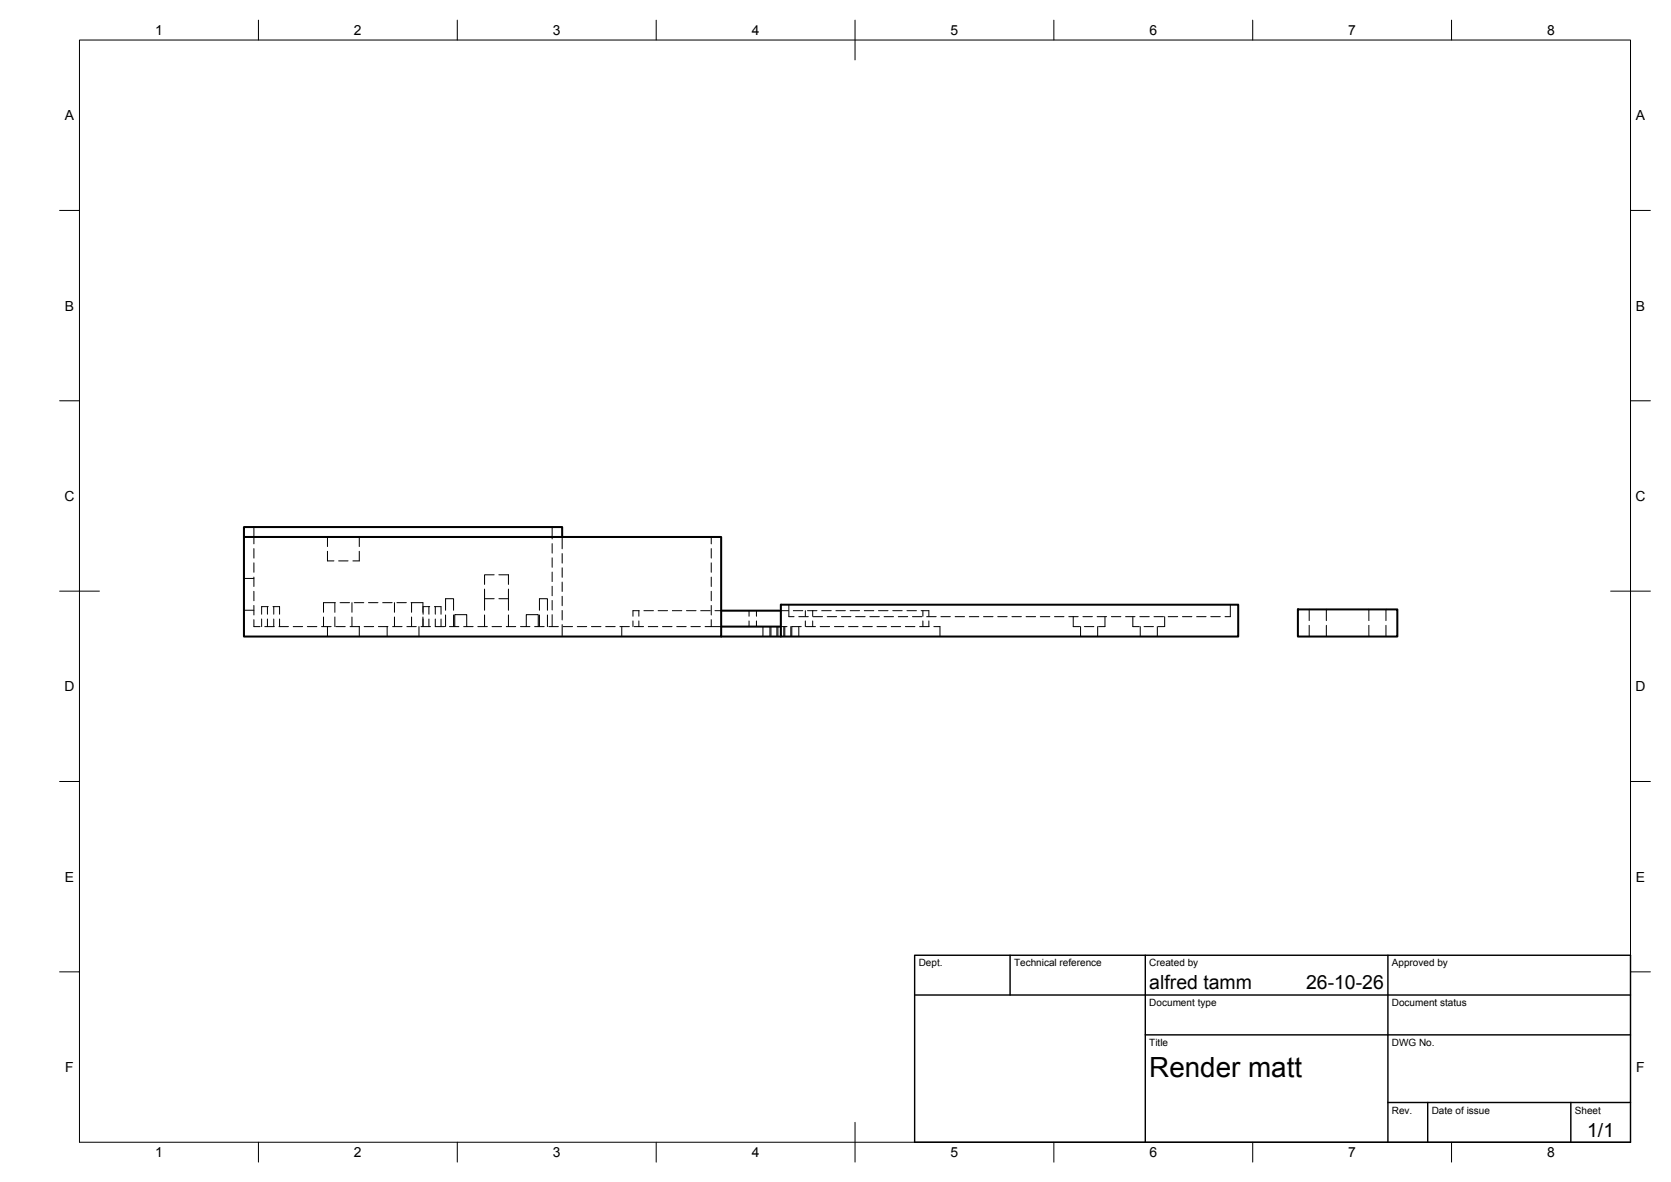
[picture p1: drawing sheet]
<svg xmlns="http://www.w3.org/2000/svg" width="420mm" height="297mm" viewBox="0 0 420 297" stroke-linecap="round" stroke-linejoin="round" font-family="sans-serif">
<defs><g id="words">
<text font-size="7" x="289" y="270.6">Render matt</text>
<g font-size="4.9">
<text x="289" y="248.5">alfred tamm</text>
<text x="328.4" y="248.5">26-10-26</text>
<text x="399.1" y="285.7">1/1</text>
</g>
<g font-size="3.5">
<text x="39" y="8.8">1</text>
<text x="89" y="8.8">2</text>
<text x="139" y="8.8">3</text>
<text x="189" y="8.8">4</text>
<text x="239" y="8.8">5</text>
<text x="289" y="8.8">6</text>
<text x="339" y="8.8">7</text>
<text x="389" y="8.8">8</text>
<text x="16.3" y="30.2">A</text>
<text x="411.3" y="30.2">A</text>
<text x="16.3" y="78">B</text>
<text x="411.3" y="78">B</text>
<text x="16.2" y="125.9">C</text>
<text x="411.2" y="125.9">C</text>
<text x="16.2" y="173.7">D</text>
<text x="411.2" y="173.7">D</text>
<text x="16.3" y="221.6">E</text>
<text x="411.3" y="221.6">E</text>
<text x="16.4" y="269.4">F</text>
<text x="411.4" y="269.4">F</text>
<text x="39" y="290.8">1</text>
<text x="89" y="290.8">2</text>
<text x="139" y="290.8">3</text>
<text x="189" y="290.8">4</text>
<text x="239" y="290.8">5</text>
<text x="289" y="290.8">6</text>
<text x="339" y="290.8">7</text>
<text x="389" y="290.8">8</text>
</g>
<g font-size="2.5">
<text x="231" y="242.9">Dept.</text>
<text x="255" y="242.9">Technical reference</text>
<text x="289" y="242.9">Created by</text>
<text x="350" y="242.9">Approved by</text>
<text x="289" y="252.8">Document type</text>
<text x="350" y="252.8">Document status</text>
<text x="289" y="262.9">Title</text>
<text x="350" y="262.9">DWG No.</text>
<text x="350" y="279.9">Rev.</text>
<text x="360" y="279.9">Date of issue</text>
<text x="396" y="279.9">Sheet</text>
</g>
</g></defs>
<!-- layer: Hidden -->
<g fill="none" stroke="#000" stroke-width=".25">
<path d="M63.8 132.4v4.3M63.8 137.9v2.4M82.3 134.9v2.5M82.3 138.5v2.5h1.7M90.3 138.5v2.5h-1.6M90.3 134.9v2.5M138.8 132.4v3M138.8 136.6v2.4M141.4 134.9v3M141.4 139.1v2.4M178.8 134.9v1.8M178.8 137.9v2.4"/>
<path d="M61.3 153.4h2.5M61.3 145.4h2.5M63.8 155.7v1.8h1.6M63.8 141.4v2.4M63.8 145v2.4M63.8 148.6v2.4M63.8 152.2v2.3M65.8 155.6v1.9M66.6 157.5h2.4M67.2 152.4v2M67.2 155.6v1.9M67.4 152.4h-1.6v2"/>
<path d="M68.6 152.4h1.7v2M68.8 152.4v2M68.8 155.6v1.9M70.1 157.5h2.4M70.3 155.6v1.9M73.7 157.5h2.4M77.3 157.5h2.4M80.9 157.5h2.3M81.3 155.1v2.4M82.3 157.5v2.5M84.2 151.5v2.4M84.2 155.1v2.4"/>
<path d="M84.3 151.5h-3v2.4M84.4 157.5h2.4M85.2 141h2.3M85.5 151.5h2.4M88 157.5h2.4M88.5 151.5v2.4M88.5 155.1v2.4M89.1 151.5h2.4M90.3 157.5v2.5M91.6 157.5h2.4M92.6 151.5h2.4M95.1 157.5h2.4"/>
<path d="M96.2 151.5h2.4M97.3 157.5v2.5M98.7 157.5h2.4M99.2 151.5v2.4M99.2 155.1v2.4M99.8 151.5h2.4M102.3 157.5h2.4M103.4 151.5h2.9l.1 2.9M103.5 151.5v2.4M103.5 155.1v2.4M105.3 157.5v2.5M105.9 157.5h2.3"/>
<path d="M106.3 155.1v2.4M106.4 152.4h1.7M107.8 152.4v2M107.8 155.6v1.9M109.2 152.4h1.7v2M109.5 155.6l-.1 1.9h2.4M109.5 152.4v2M110.9 155.6v1.9M112 153.4v-2.9h2v2.9M112 154.5v3M113 157.5h2.4M114 154.5v3"/>
<path d="M114.3 157.5v-3h3v3M116.6 157.5h2.4M120.1 157.5h2.4M121.8 148v5.4M121.8 154.5v3M121.8 150.5h2.4M123.7 157.5h2.4M124.2 144.4h-2.4v2.5M125.4 144.4h2.4v2.5M125.4 150.5h2.4M127.3 157.5h2.4M127.8 148v5.4"/>
<path d="M127.8 154.5v3M130.9 157.5h2.3M132.3 157.5v-3h3v3M134.4 157.5h2.4M135.6 153.4v-2.9h2v2.9M135.6 154.5v3M137.6 154.5v3M138 157.5h2.4M138.8 140.2v2.4M138.8 143.8v2.3M138.8 147.3v2.4M138.8 150.9v2.4"/>
<path d="M138.8 154.5v3M141.4 142.7v2.4M141.4 146.3v2.3M141.4 149.8v2.4M141.4 153.4v2.4M141.4 157v3M141.6 157.5h2.4M145.2 157.5h2.3M148.7 157.5h2.4M152.3 157.5h2.4M155.9 157.5h2.3M156.3 157.5v2.5"/>
<path d="M159.2 156v1.5M159.4 157.5h2.4M160.6 153.5v1.4M160.6 156v1.5M160.7 153.5h-1.5v1.4M161.9 153.5h2.4M163 157.5h2.4M165.5 153.5h2.4M166.6 157.5h2.4M169.1 153.5h2.3M170.2 157.5h2.3M172.6 153.5h2.4"/>
<path d="M173.7 157.5h2.4M176.2 153.5h2.4M177.3 157.5h4M178.8 141.4v2.4M178.8 145v2.4M178.8 148.6v2.4M178.8 152.2v2.3M178.8 155.7v1.8M179.8 153.5h1.5M188.3 153.5v1.4M188.3 156v1.5M190.2 153.5v1.4"/>
<path d="M190.2 156v1.5M191.8 157.5v2.5M193.6 157.5v2.5M193.8 157.5v2.5M195.3 157.5v2.5M195.6 157.5v2.5M196.3 157.5h1.6M196.3 153.5h2M197.1 157.5v2.5M197.3 157.5v2.5M198.4 152v3h1.3M198.8 157.5v2.5"/>
<path d="M199.5 153.5h2.3M200.9 155h2.3M200.9 157.5v2.5M201.5 157.5h-2.4v2.5M202.5 153.5v1.4M202.5 156v1.5M202.6 157.5h2.4M203 153.5h2.4M204.3 153.5v1.4M204.3 156v1.5M204.4 155h2.4M206.2 157.5h2.4"/>
<path d="M206.6 153.5h2.4M208 155h2.4M209.8 157.5h2.4M210.2 153.5h2.4M211.6 155h2.4M213.4 157.5h2.4M213.8 153.5h2.3M215.1 155h2.4M216.9 157.5h2.4M217.3 153.5h2.4M218.7 155h2.4M220.5 157.5h2.4"/>
<path d="M220.9 153.5h2.4M222.3 155h2.4M224.1 157.5h2.4M224.5 153.5h2.3M225.9 155h2.3M227.6 157.5h2.4M228 153.5h2.4M229.4 155h2.4M231.2 157.5h2.4M231.6 153.5h2v1.4M232.1 153.5v1.4M232.1 156v1.5"/>
<path d="M233 155h2.4M233.6 156v1.5M234.8 157.5h1.5v2.5M236.6 155h2.4M240.2 155h2.3M243.7 155h2.4M247.3 155h2.4M250.9 155h2.3M254.4 155h2.4M258 155h2.4M261.6 155h2.4M265.2 155h2.3"/>
<path d="M268.7 155h2.4M269.9 155v2.5h1.6M271.7 157.5v2.5M272.3 155h2.4M272.6 157.5h2.4M275.9 155h2.4M276 157.5v2.5M277.8 155v2.5h-1.6M279.4 155h2.4M283 155h2.4M284.8 155v2.5h1.7M286.6 155h2.4"/>
<path d="M286.7 157.5v2.5M287.7 157.5h2.3M290.2 155h2.3M291 157.5v2.5M292.8 155v2.5h-1.6M293.7 155h2.4M297.3 155h2.4M300.9 155h2.4M304.4 155h2.4M309.4 152v3h-1.4M329.2 153.1v2.9M329.2 157.1v2.9"/>
<path d="M333.5 153.1v2.9M333.5 157.1v2.9M344.2 153.1v2.9M344.2 157.1v2.9M348.5 153.1v2.9M348.5 157.1v2.9"/>
</g>
<!-- layer: Visible -->
<path d="M61.3 134.9h120v25.1h-120zM61.3 134.9v-2.5h80.1v2.5M181.3 153.5h15M181.3 160h15M181.3 157.5h15M196.3 152h115v8h-115zM326.3 153.1h25v6.9h-25z" fill="none" stroke="#000" stroke-width=".51"/>
<!-- layer: BORDER -->
<g fill="none" stroke="#000" stroke-width=".25">
<path d="M20 10.1h390v276.9h-390zM65 5.1v5M115 5.1v5M165 5.1v5M215 5.1v10M265 5.1v5M315 5.1v5M365 5.1v5M15 52.9h5M410 52.9h5M15 100.7h5M410 100.7h5"/>
<path d="M15 148.6h10M405 148.6h10M15 196.4h5M410 196.4h5M15 244.2h5M410 244.2h5M65 287v5M115 287v5M165 287v5M215 282.1v9.9M265 287v5M315 287v5"/>
<path d="M365 287v5"/>
</g>
<!-- layer: TITLEBLOCK -->
<path d="M230 240.1h180v46.9h-180zM230 250h180M254 240.1v9.9M288 240.1v46.9M349 240.1v46.9M288 260.1h122M349 277.1h61M359 277.1v9.9M395 277.1v9.9" fill="none" stroke="#000" stroke-width=".36"/>
<use href="#words"/>
</svg>
